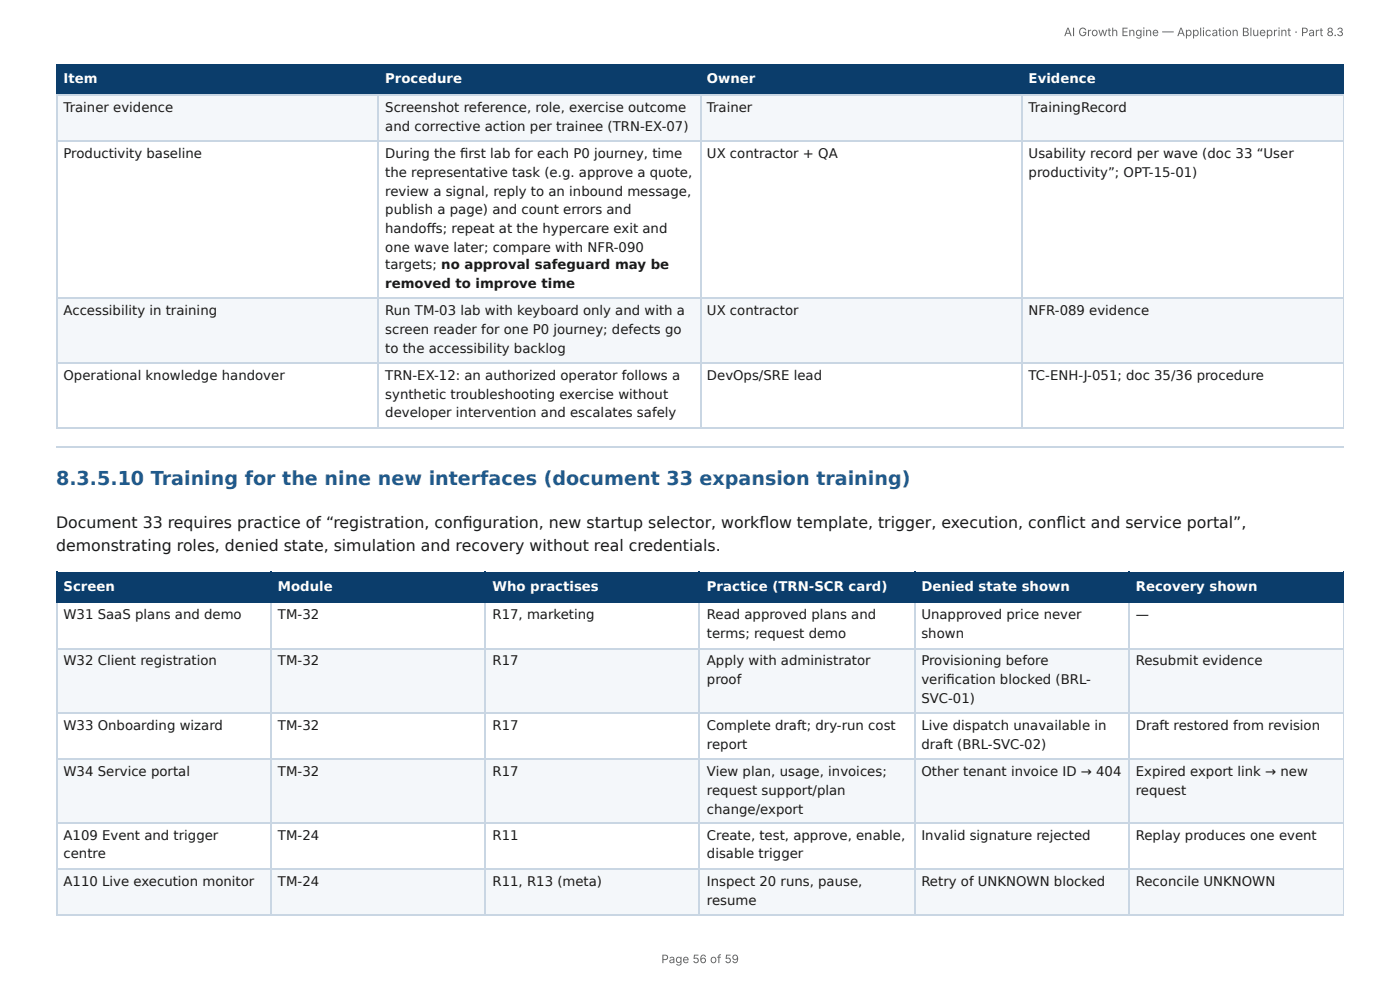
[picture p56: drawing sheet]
<svg xmlns="http://www.w3.org/2000/svg" width="297mm" height="210mm" viewBox="0 0 297 210" stroke-linecap="round" stroke-linejoin="round" font-family="sans-serif">
<defs><g id="words">
<text font-size="4.1" fill="#1f5a8c" x="11.9" y="102.9">8.3.5.10 Training for the nine new interfaces (document 33 expansion training)</text>
<g font-size="3.3" fill="#1a1a1a">
<text x="11.9" y="112.2">Document 33 requires practice of “registration, confi guration, new startup selector, workfl ow template, trigger, execution, confl ict and service portal”,</text>
<text x="11.9" y="116.9">demonstrating roles, denied state, simulation and recovery without real credentials.</text>
</g>
<g font-size="2.8" fill="#fff">
<text x="13.5" y="17.7">Item</text>
<text x="81.8" y="17.7">Procedure</text>
<text x="150.2" y="17.7">Owner</text>
<text x="218.5" y="17.7">Evidence</text>
<text x="13.5" y="125.4">Screen</text>
<text x="59" y="125.4">Module</text>
<text x="104.6" y="125.4">Who practises</text>
<text x="150.1" y="125.4">Practice (TRN-SCR card)</text>
<text x="195.7" y="125.4">Denied state shown</text>
<text x="241.2" y="125.4">Recovery shown</text>
</g>
<g font-size="2.8" fill="#1a1a1a">
<text x="13.5" y="23.8">Trainer evidence</text>
<text x="81.8" y="23.8">Screenshot reference, role, exercise outcome</text>
<text x="150.2" y="23.8">Trainer</text>
<text x="218.5" y="23.8">TrainingRecord</text>
<text x="81.8" y="27.8">and corrective action per trainee (TRN-EX-07)</text>
<text x="13.5" y="33.6">Productivity baseline</text>
<text x="81.8" y="33.6">During the fi rst lab for each P0 journey, time</text>
<text x="150.2" y="33.6">UX contractor + QA</text>
<text x="218.5" y="33.6">Usability record per wave (doc 33 “User</text>
<text x="81.8" y="37.6">the representative task (e.g. approve a quote,</text>
<text x="81.8" y="41.5">review a signal, reply to an inbound message,</text>
<text x="218.5" y="37.6">productivity”; OPT-15-01)</text>
<text x="81.8" y="45.5">publish a page) and count errors and</text>
<text x="81.8" y="49.5">handoff s; repeat at the hypercare exit and</text>
<text x="81.8" y="53.4">one wave later; compare with NFR-090</text>
<text x="81.8" y="57.2">targets; no approval safeguard may be</text>
<text x="81.8" y="61.1">removed to improve time</text>
<text x="13.5" y="66.9">Accessibility in training</text>
<text x="81.8" y="66.9">Run TM-03 lab with keyboard only and with a</text>
<text x="81.8" y="70.9">screen reader for one P0 journey; defects go</text>
<text x="150.2" y="66.9">UX contractor</text>
<text x="218.5" y="66.9">NFR-089 evidence</text>
<text x="81.8" y="74.9">to the accessibility backlog</text>
<text x="13.5" y="80.7">Operational knowledge handover</text>
<text x="81.8" y="80.7">TRN-EX-12: an authorized operator follows a</text>
<text x="150.2" y="80.7">DevOps/SRE lead</text>
<text x="218.5" y="80.7">TC-ENH-J-051; doc 35/36 procedure</text>
<text x="81.8" y="84.7">synthetic troubleshooting exercise without</text>
<text x="81.8" y="88.6">developer intervention and escalates safely</text>
<text x="13.5" y="131.5">W31 SaaS plans and demo</text>
<text x="59" y="131.5">TM-32</text>
<text x="104.6" y="131.5">R17, marketing</text>
<text x="150.1" y="131.5">Read approved plans and</text>
<text x="195.7" y="131.5">Unapproved price never</text>
<text x="241.2" y="131.5">—</text>
<text x="150.1" y="135.5">terms; request demo</text>
<text x="195.7" y="135.5">shown</text>
<text x="13.5" y="141.3">W32 Client registration</text>
<text x="59" y="141.3">TM-32</text>
<text x="104.6" y="141.3">R17</text>
<text x="150.1" y="141.3">Apply with administrator</text>
<text x="195.7" y="141.3">Provisioning before</text>
<text x="241.2" y="141.3">Resubmit evidence</text>
<text x="150.1" y="145.3">proof</text>
<text x="195.7" y="145.3">verifi cation blocked (BRL-</text>
<text x="195.7" y="149.2">SVC-01)</text>
<text x="13.5" y="155">W33 Onboarding wizard</text>
<text x="59" y="155">TM-32</text>
<text x="104.6" y="155">R17</text>
<text x="150.1" y="155">Complete draft; dry-run cost</text>
<text x="195.7" y="155">Live dispatch unavailable in</text>
<text x="241.2" y="155">Draft restored from revision</text>
<text x="150.1" y="159">report</text>
<text x="195.7" y="159">draft (BRL-SVC-02)</text>
<text x="13.5" y="164.8">W34 Service portal</text>
<text x="59" y="164.8">TM-32</text>
<text x="104.6" y="164.8">R17</text>
<text x="150.1" y="164.8">View plan, usage, invoices;</text>
<text x="195.7" y="164.8">Other tenant invoice ID → 404</text>
<text x="241.2" y="164.8">Expired export link → new</text>
<text x="150.1" y="168.8">request support/plan</text>
<text x="150.1" y="172.8">change/export</text>
<text x="241.2" y="168.8">request</text>
<text x="13.5" y="178.3">A109 Event and trigger</text>
<text x="59" y="178.3">TM-24</text>
<text x="104.6" y="178.3">R11</text>
<text x="150.1" y="178.3">Create, test, approve, enable,</text>
<text x="195.7" y="178.3">Invalid signature rejected</text>
<text x="241.2" y="178.3">Replay produces one event</text>
<text x="13.5" y="182.3">centre</text>
<text x="150.1" y="182.3">disable trigger</text>
<text x="13.5" y="188.1">A110 Live execution monitor</text>
<text x="59" y="188.1">TM-24</text>
<text x="104.6" y="188.1">R11, R13 (meta)</text>
<text x="150.1" y="188.1">Inspect 20 runs, pause,</text>
<text x="195.7" y="188.1">Retry of UNKNOWN blocked</text>
<text x="241.2" y="188.1">Reconcile UNKNOWN</text>
<text x="150.1" y="192.1">resume</text>
</g>
<g font-size="2.5" fill="#666">
<text x="226" y="7.7">AI Growth Engine — Application Blueprint · Part 8.3</text>
<text x="140.5" y="204.5">Page 56 of 59</text>
</g>
</g></defs>
<g fill="#0b3d6b">
<path d="M12.2 14h68.2v6.1h-68.2z"/>
<path d="M80.4 14h68.3v6.1h-68.3z"/>
<path d="M148.7 14h68.3v6.1h-68.3z"/>
<path d="M217 14h68.4v6.1h-68.4z"/>
</g>
<g fill="#f4f7fa">
<path d="M12.2 20.1h68.2v9.8h-68.2z"/>
<path d="M80.4 20.1h68.3v9.8h-68.3z"/>
<path d="M148.7 20.1h68.3v9.8h-68.3z"/>
<path d="M217 20.1h68.4v9.8h-68.4z"/>
<path d="M12.2 63.5h68.2v13.8h-68.2z"/>
<path d="M80.4 63.5h68.3v13.8h-68.3z"/>
<path d="M148.7 63.5h68.3v13.8h-68.3z"/>
<path d="M217 63.5h68.4v13.8h-68.4z"/>
</g>
<path d="M11.9 13.9h273.5M12 13.8v6.6M80.3 13.8v6.6M148.8 13.8v6.6M217.1 13.8v6.6M11.9 20.2h273.5" fill="none" stroke="#0b3d6b" stroke-width=".26"/>
<path d="M285.3 13.8v6.6" fill="none" stroke="#0b3d6b" stroke-width=".21"/>
<path d="M11.9 20.2h273.5M11.9 30h273.5M12 20.4v70.6M80.3 20.4v70.6M148.8 20.4v70.6M217.1 20.4v70.6M11.9 63.4h273.5M11.9 77.1h273.5M11.9 90.9h273.5M11.9 94.9h273.5" fill="none" stroke="#c9d6e3" stroke-width=".26"/>
<path d="M285.3 20.4v70.6" fill="none" stroke="#c9d6e3" stroke-width=".21"/>
<g fill="#0b3d6b">
<path d="M12.2 121.7h45.5v6.4h-45.5z"/>
<path d="M57.7 121.7h45.5v6.4h-45.5z"/>
<path d="M103.2 121.7h45.5v6.4h-45.5z"/>
<path d="M148.7 121.7h45.5v6.4h-45.5z"/>
<path d="M194.2 121.7h45.5v6.4h-45.5z"/>
<path d="M239.7 121.7h45.7v6.4h-45.7z"/>
</g>
<g fill="#f4f7fa">
<path d="M12.2 137.6h45.5v13.7h-45.5z"/>
<path d="M57.7 137.6h45.5v13.7h-45.5z"/>
<path d="M103.2 137.6h45.5v13.7h-45.5z"/>
<path d="M148.7 137.6h45.5v13.7h-45.5z"/>
<path d="M194.2 137.6h45.5v13.7h-45.5z"/>
<path d="M239.7 137.6h45.7v13.7h-45.7z"/>
<path d="M12.2 161.1h45.5v13.8h-45.5z"/>
<path d="M57.7 161.1h45.5v13.8h-45.5z"/>
<path d="M103.2 161.1h45.5v13.8h-45.5z"/>
<path d="M148.7 161.1h45.5v13.8h-45.5z"/>
<path d="M194.2 161.1h45.5v13.8h-45.5z"/>
<path d="M239.7 161.1h45.7v13.8h-45.7z"/>
<path d="M12.2 184.7h45.5v9.7h-45.5z"/>
<path d="M57.7 184.7h45.5v9.7h-45.5z"/>
<path d="M103.2 184.7h45.5v9.7h-45.5z"/>
<path d="M148.7 184.7h45.5v9.7h-45.5z"/>
<path d="M194.2 184.7h45.5v9.7h-45.5z"/>
<path d="M239.7 184.7h45.7v9.7h-45.7z"/>
</g>
<path d="M11.9 121.6h273.5M11.9 127.9h273.5M12 121.4v6.7M57.5 121.4v6.7M103.1 121.4v6.7M148.6 121.4v6.7M194.3 121.4v6.7M239.8 121.4v6.7" fill="none" stroke="#0b3d6b" stroke-width=".26"/>
<path d="M285.3 121.4v6.7" fill="none" stroke="#0b3d6b" stroke-width=".21"/>
<path d="M11.9 137.7h273.5M12 128.1v66.3M57.5 128.1v66.3M103.1 128.1v66.3M148.6 128.1v66.3M194.3 128.1v66.3M239.8 128.1v66.3M11.9 151.5h273.5M11.9 161.3h273.5M11.9 174.8h273.5M11.9 184.5h273.5" fill="none" stroke="#c9d6e3" stroke-width=".26"/>
<path d="M285.3 128.1v66.3" fill="none" stroke="#c9d6e3" stroke-width=".21"/>
<path d="M11.9 194.3h273.5" fill="none" stroke="#c9d6e3" stroke-width=".23"/>
<use href="#words"/>
</svg>
